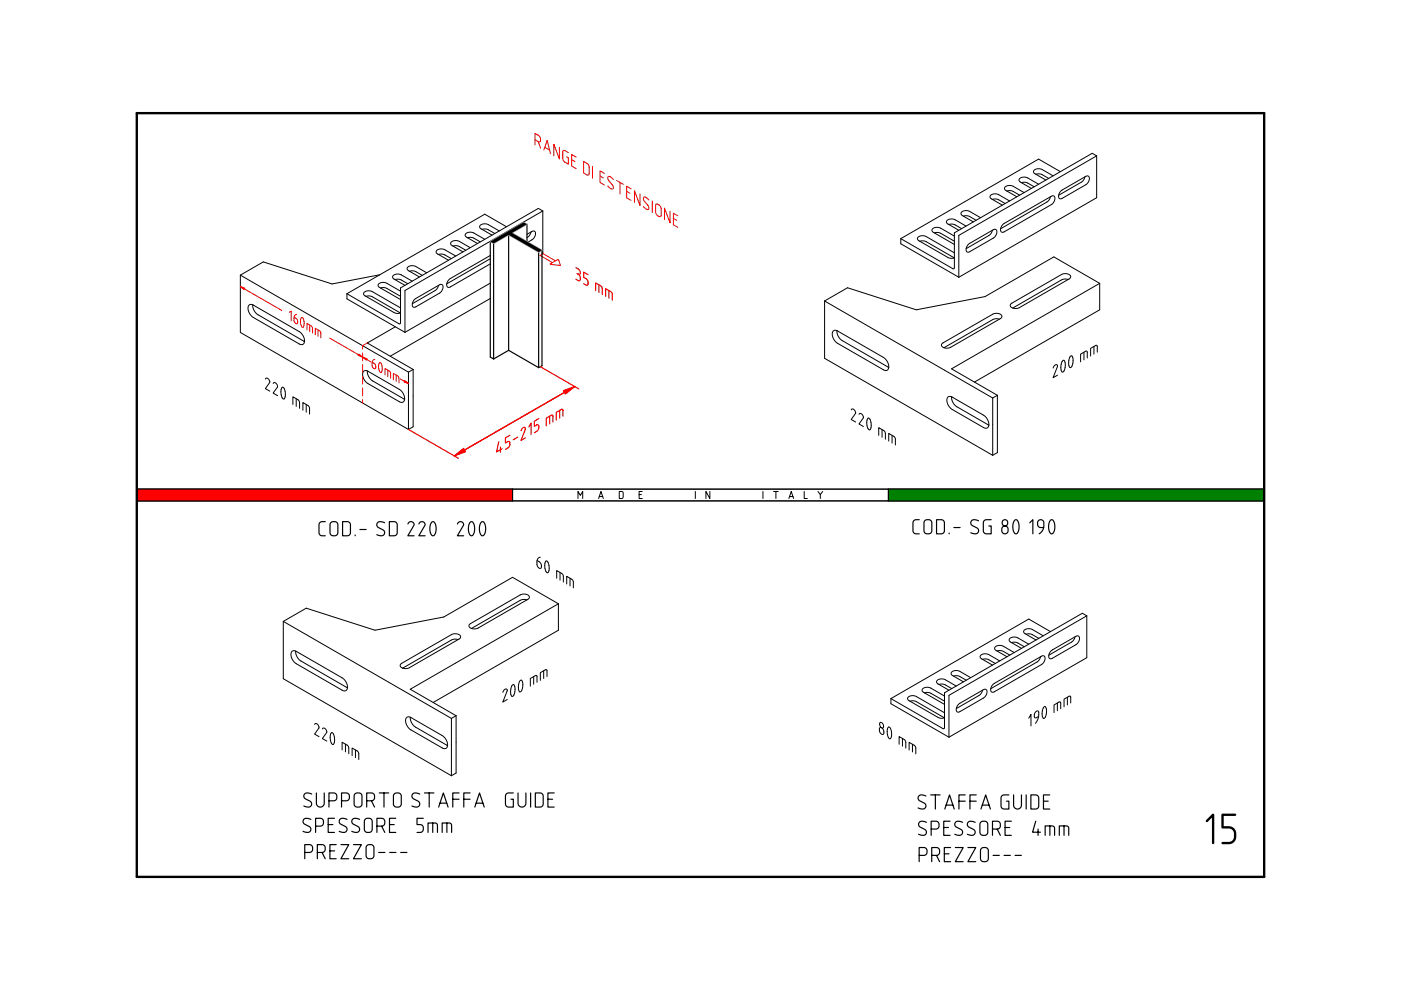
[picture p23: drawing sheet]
<svg xmlns="http://www.w3.org/2000/svg" width="297mm" height="210mm" viewBox="0 0 297 210" stroke-linecap="round" stroke-linejoin="round" font-family="sans-serif">
<g fill="none" stroke="#000" stroke-width=".21">
<path d="M216.6 38.7h1.1l1.6 .9M219.6 37l1.1-.1 1.6 .9M220.2 39.1l-2.6-1.5h-.8l-.7 .3-.1 .3 .2 .3 2.5 1.4M223.3 37.3l-2.6-1.5h-.8l-.7 .3-.1 .4 .2 .3 2.4 1.4M224.8 36.4l-4.6-2.7-29.2 16.9M230 37.5l-.2 .6-.5 .5-4.8 2.8M232.5 33l-.9-.5-29.3 16.9v7.4l-.1 .2-11.2-6.4M232.5 33v8.9l-29.2 16.9M232.5 33l-29.2 16.9v8.9M80.5 58.3l-10.1 1.9-14.6-4.7-4.8 2.8v12.2l35.6 20.6M83.7 59.3h1.2l1.6 .9M86.8 57.5h1.1l1.6 .9"/>
<path d="M87.4 59.6l-2.6-1.4-.8-.1-.7 .4-.1 .3 .2 .3 2.5 1.4M90.5 57.8l-2.6-1.4h-.8l-.7 .3-.1 .3 .2 .3 2.4 1.4M93 54l1.1-.1 1.6 .9M96.1 52.2h1.1l1.6 .9M96.6 54.3l-2.6-1.5h-.8l-.6 .3-.1 .4 .2 .3 2.4 1.4M99.1 50.4h1.1l1.6 .9M99.7 52.5l-2.6-1.4-.8-.1-.7 .4-.1 .3 .2 .3 2.5 1.4M102.2 48.6h1.1l1.6 .9M102.8 50.7l-2.6-1.4h-.8l-.7 .3-.1 .3 .2 .3 2.4 1.4M104 54.2l-8.6 4.9-.6 .8v.8l.2 .2h.4l8.6-5M104 54.9l-9.3 5.3M105.9 49l-2.6-1.5h-.9l-.6 .3-.1 .3 .2 .3 2.4 1.5"/>
<path d="M107.4 48.1l-4.6-2.7-29.2 16.9M111.7 49.7l1.3-.7h.4l.1 .4v.5l-.3 .6-1.3 .8M112.6 49.2l-.3 .7-.6 .5M115.1 44.7l-1-.5-29.2 16.8v7.5l-.1 .2-11.2-6.4M115.1 44.7v8.9l-.2 .1M115.1 44.7l-29.2 16.9v8.9M191 50.6v1.1l12.3 7.1M195 51.2l.7-.1 .6 .1 6 3.5M198.1 49.4h1.2l3 1.7M201.2 47.6h1.1l1.6 .9M202.3 53.6l-6.1-3.5-1-.1-.7 .5v.3l.3 .2 6.2 3.6 .6 .2 .7-.1M202.3 50.1l-3.1-1.8h-1l-.6 .4 .2 .5 4.5 2.6"/>
<path d="M204.2 45.8h1.2l1.6 .9M204.8 47.9l-2.6-1.4h-.8l-.6 .3-.1 .3 .2 .3 2.4 1.4M205.3 51.8l5.3-3.1 .4-.1 .3 .2v.8l-.6 .8-5.5 3.1-.3-.2-.1-.5zM207.9 46.2l-2.6-1.5h-.8l-.7 .3-.1 .3 .2 .3 2.5 1.4M210.4 48.8l-.2 .6-.5 .5-4.9 2.8M210.4 42.3h1.1l1.6 .9M212.6 47.6l10.3-6 .4-.1 .3 .2v.9l-.6 .7-10.5 6-.3-.2-.1-.5zM213.5 40.5h1.1l1.6 .9M214.1 42.6l-2.6-1.4-.9-.1-.6 .4-.1 .3 .2 .3 2.4 1.4M217.1 40.8l-2.6-1.4h-.8l-.6 .3-.1 .3 .2 .3 2.4 1.4M222.7 41.7l-.3 .7-.4 .4-9.8 5.7M224.9 40.5l5.4-3.1 .3-.1 .3 .2v.8l-.6 .8-5.5 3.1-.3-.2-.1-.5z"/>
<path d="M226.5 59.3l-.7-.1-.7 .1-10.4 6M52.8 64.7l.4-.2 .5 .2 9.8 5.7 .6 .5 .3 .7 .2 .7-.2 .5-.4 .3-.5-.1-9.9-5.8-.6-.5-.3-.8-.1-.7zM53.6 64.6l.2 1.1 .8 .9 10 5.8M73.6 62.3v1.1l12.3 7.1M77.1 78.7l.4-.1 .5 .1 6.8 4 .5 .5 .4 .7 .1 .7-.2 .5-.4 .2-.5-.1-6.9-4-.5-.5-.3-.8-.1-.7zM77.6 62.8l.6-.1 .7 .2 6 3.5-.7 .1-.6-.2-6.5-3.9v-.3l.4-.3 1.2-.1 6.2 3.6M77.9 78.6l.2 1.1 .7 .9 7 4.1M80.7 61.1h1.2l3 1.7M83.8 69.3l-5.9 3.4 9.7 5.6M84.9 61.7l-3.2-1.8h-.9l-.6 .5 .2 .5 4.5 2.6M87.6 78.3l-1 .6v12.2M87.6 78.3v12.2l-1 .6"/>
<path d="M87.9 63.5l5.3-3.1 .4-.1 .3 .2-.1 .8-.5 .8-5.5 3.1-.3-.2-.1-.5zM93 60.5l-.3 .6-.4 .5-4.9 2.8M104 60l-18.1 10.5M104 63.3l-21.3 12.2M174.8 63.8l35.7 20.6M174.8 63.8v12.2l35.7 20.5M176.7 70.2l.3-.2 .5 .1 9.9 5.8 .5 .5 .4 .7 .1 .7-.1 .5-.4 .2-.5-.1-9.9-5.7-.6-.6-.4-.7v-.7zM177.4 70.1l.3 1.1 .7 .9 10 5.8M199.8 72.8l10.8-6.2 1-.1 .8 .4v.4l-.3 .2-10.6 6.2-.8 .1-.7-.1-.4-.4zM200.1 73.7h.1M211.9 67.7l-.7-.1-.7 .1-10.4 6M214.3 64.4l10.8-6.2 1.1-.2 .8 .5v.3l-.3 .3-10.6 6.2-.8 .1-.7-.1-.4-.4z"/>
<path d="M223.3 78l.4-.6h.4l.1 .3-.9 2.4 .9-.6M225.3 76.5l.2-.1 .2 .2 .2 .8-.2 1.1-.4 .4-.3-.3-.1-.7 .1-.8zM227 75.5l.2-.1 .2 .2 .1 .9-.2 1-.4 .4-.2-.3-.1-.7 .1-.8zM229.8 74.7v1.6M230.5 75.9v-1.3l-.2-.2-1.2 .7v1.6M231.9 73.5v1.6M232.6 74.7v-1.3l-.2-.2-1.2 .7v1.6M233.2 60.1l-9.8-5.6-14.5 8.4-14.6 2.8-14.6-4.7-4.9 2.8M233.2 60.1l-31.5 18.1 9.8 5.6M233.2 60.1v5.6l-26.6 15.3M56.3 80.4l.2-.2h.3l.4 .8-.9 1.4 .9 .5M57.9 81.3l.2-.2 .3 .1 .5 .7-1 1.4 1 .6"/>
<path d="M59.8 82.1l.4 .2 .3 .9-.1 1-.2 .4-.4-.2-.2-.9v-.8zM62.1 85.8v-1.7l1.3 .9 .1 1.6M62.8 84.5v1.7M64.2 87v-1.6l1.3 .8 .1 1.6M64.9 85.8v1.6M180.5 86.9l.2-.2 .3 .1 .4 .7-.9 1.4 .9 .6M182.1 87.9l.2-.2h.3l.5 .8-1 1.4 1 .5M184 88.7l.4 .1 .3 .9v1l-.3 .5-.3-.3-.3-.8v-.9zM186.3 92.3v-1.6l1.3 .9 .1 1.5M187 91.1v1.6M188.4 93.5v-1.6l1.3 .9 .1 1.5M189.1 92.3v1.6"/>
<path d="M201 84.2l.4-.2 .4 .2 6.9 3.9 .5 .6 .4 .7 .1 .7-.2 .5-.4 .2-.5-.1-6.9-4-.5-.6-.4-.7v-.7zM201.8 84.1l.2 1.1 .7 .9 7 4M210.5 84.4v12.1M211.5 83.8v12.2l-1 .5M211.5 83.8l-1 .6M108.7 103.7h79.7v2.5h-79.7zM122.5 105.7v-1.5l.5 .8 .5-.8v1.5M126.9 105.7l.5-1.5 .5 1.5M127.1 105.3h.7M131.3 104.2h.6l.2 .2v1l-.2 .3h-.6zM135.5 104.9h.5M136.2 104.2h-.7v1.5h.7"/>
<path d="M147.4 104.2v1.5M150.5 104.2v1.5l-.8-1.5v1.5M161.8 104.2v1.5M164 104.2h1M164.5 104.2v1.5M167.3 105.7l.5-1.5 .5 1.5M167.4 105.3h.7M170.5 104.2v1.5h.7M173.4 104.2l.5 .7v.8M174.4 104.2l-.5 .7M60.1 131.8l35.6 20.5M60.1 131.8v12.1l35.6 20.6"/>
<path d="M61.9 138.1l.4-.1 .5 .1 9.9 5.7 .5 .5 .3 .7 .2 .7-.2 .5-.4 .3-.5-.1-9.9-5.7-.6-.6-.3-.7-.1-.8zM62.7 138l.2 1.1 .8 1 10 5.7M97.1 135.6l-.7-.1-.7 .2-10.3 6M99.6 132.4l10.8-6.3 1-.1 .8 .4v.4l-.3 .3-10.6 6.1-.8 .1-.7-.1-.4-.4zM111.7 127.2l-.7-.1-.7 .2-10.3 5.9M118.4 128l-9.7-5.6-14.6 8.4-14.6 2.8-14.6-4.7-4.8 2.9M118.4 128l-31.4 18.1 9.7 5.6M118.4 128v5.6l-26.6 15.3M208.3 139.8h1.1l1.6 .9M211.4 138h1.1l1.6 .9M214.5 136.2h1.1l1.6 .9M215 138.4l-2.5-1.5h-.9l-.6 .3-.1 .3 .2 .3 2.4 1.4"/>
<path d="M217.5 134.5h1.2l1.5 .8M218.1 136.6l-2.6-1.5h-.8l-.6 .3-.1 .4 .1 .3 2.5 1.4M220.6 139.2l-.2 .7-.5 .4-9.8 5.7M221.2 134.8l-2.6-1.4-.9-.1-.6 .3-.1 .4 .2 .3 2.5 1.4M222.7 133.9l-4.6-2.6-29.2 16.8M222.9 138l5.3-3.1 .4-.1 .2 .2v.8l-.6 .8-5.5 3.1-.3-.2-.1-.5zM227.9 135l-.2 .6-.5 .5-4.8 2.8M230.4 130.6l-.9-.6-29.2 16.9v7.4l-.2 .2-11.2-6.4M230.4 130.6v8.8l-29.2 16.9M230.4 130.6l-29.2 16.8v8.9M66.7 153.6l.2-.2 .3 .1 .4 .7-.9 1.4 .9 .6M68.4 154.6l.1-.2h.4l.4 .8-.9 1.4 .9 .5"/>
<path d="M70.3 155.4l.3 .1 .3 .9v1l-.3 .4-.3-.2-.3-.8v-.9zM72.5 159v-1.6l1.3 .8 .1 1.6M73.2 157.8v1.6M75.4 159v1.6M85 140.8l10.8-6.3 1.1-.1 .7 .4v.4l-.3 .3-10.6 6.1-.7 .2-.8-.2-.3-.4zM85.4 141.7h.1M86.2 152.1l.4-.1 .5 .1 6.8 4 .5 .5 .4 .7 .1 .7-.2 .5-.4 .2-.5-.1-6.8-4-.6-.5-.3-.8-.1-.7zM87 152.1l.2 1 .7 1 7 4M95.7 152.3v12.2M96.7 151.7v12.2l-1 .6M96.7 151.7l-1 .6M106.6 146.8l.4-.6h.5v.3l-.9 2.4 .9-.6"/>
<path d="M108.6 145.2l.3-.1 .1 .2 .2 .9-.2 1-.4 .5-.3-.4v-.7l.1-.8zM110.3 144.3l.2-.1 .2 .2 .1 .8-.1 1.1-.4 .4-.3-.3-.1-.7 .1-.8zM113.1 143.4v1.7M113.9 144.7l-.1-1.3-.2-.2-1.2 .7v1.6M115.3 142.2v1.7M116 143.4v-1.2l-.3-.2-1.1 .6v1.7M186.5 154.3h.4l.4 .4 .1 .7-.2 .3-.3-.1-.3-.3zM186.6 153.2h.3l.3 .3 .1 .6-.1 .2h-.3l-.3-.3zM188.4 154.2l.3 .1 .3 .9v1l-.3 .4-.3-.2-.3-.8v-.9zM188.9 148.1v1.1l12.3 7.1M190.6 157.8v-1.6l1.3 .8 .1 1.6M191.3 156.6v1.6"/>
<path d="M192.8 159v-1.6l1.3 .9 .1 1.5M192.9 148.7l.7-.1 .6 .1 6.1 3.5M193.5 157.8v1.6M196 146.9h1.2l3.1 1.8M199.1 145.1h1.1l1.6 .9M200.3 151.1l-6.2-3.5-1-.1-.7 .5 .1 .3 .2 .2 6.2 3.6 .7 .2 .7-.1M200.3 147.6l-3.2-1.8h-1l-.6 .4 .3 .6 4.5 2.6M202.2 143.3h1.1l1.6 .9M202.7 145.5l-2.6-1.5h-.8l-.6 .3-.1 .3 .2 .3 2.4 1.4M203.2 149.3l5.4-3.1 .3-.1 .3 .3v.7l-.6 .8-5.5 3.1-.3-.2-.1-.4zM205.8 143.7l-2.6-1.5h-.8l-.6 .3-.2 .3 .2 .4 2.5 1.4M208.3 146.3l-.2 .7-.5 .4-4.8 2.8"/>
<path d="M210.5 145.1l10.3-6 .4-.1 .3 .2v.9l-.6 .8-10.5 5.9-.3-.2-.1-.5zM212 140.1l-2.6-1.4h-.9l-.6 .3-.1 .3 .2 .3 2.4 1.4M218.1 152.3l.5-.8v2.4M220.2 151.9l-.6 .3-.3-.2 .1-.8 .5-.5 .3 .2v.9l-.2 .8-.5 .8M221.3 149.9l.3-.1 .1 .2 .2 .8-.2 1.1-.4 .4-.3-.3-.1-.7 .2-.8zM224.2 149.1v1.6M224.9 150.3v-1.3l-.2-.2-1.2 .7v1.6M226.3 147.8v1.7M227 149.1v-1.3l-.2-.2-1.2 .6v1.7M74.7 160.2v-1.6l1.3 .9 .1 1.5"/>
</g>
<g fill="none" stroke="#000" stroke-width=".25">
<path d="M69 110.6h-.7a.67 .67 0 0 0-.7 .7v1.6a.67 .67 0 0 0 .7 .7h.7M70.2 110.8l.8-.2a.67 .67 0 0 1 .6 .7v1.6a.67 .67 0 0 1-.6 .7h-.4a.67 .67 0 0 1-.6-.7v-1.7zM72.6 110.6h1a.67 .67 0 0 1 .7 .7v1.6a.67 .67 0 0 1-.7 .7h-1zM75.3 113.4v.2M76.3 112.3h1.3M81.6 110.8a1.03 1.03 0 0 0-1.7 .2 .67 .67 0 0 0 .3 .9l1 .4a.67 .67 0 0 1 .3 .9 .67 .67 0 0 1-.8 .4l-.8-.2M82.6 110.6h1a.67 .67 0 0 1 .6 .7v1.6a.67 .67 0 0 1-.6 .7h-1zM86.5 111.1a.65 .65 0 0 1 .8-.5 .65 .65 0 0 1 .5 .8l-1.3 2.2h1.3M88.8 111.1a.65 .65 0 0 1 .8-.5 .65 .65 0 0 1 .5 .8l-1.3 2.2h1.3M91.6 110.7l.2-.1a2.06 2.06 0 0 1 .3 2.8l-.3 .2a2.06 2.06 0 0 1-.3-2.8zM97 111.1a.65 .65 0 0 1 .8-.5 .65 .65 0 0 1 .5 .8l-1.3 2.2h1.3M99.7 110.7l.3-.1a2.06 2.06 0 0 1 .3 2.8l-.3 .2a2.06 2.06 0 0 1-.3-2.8z"/>
<path d="M102.1 110.7l.2-.1a2.06 2.06 0 0 1 .3 2.8l-.3 .2a2.06 2.06 0 0 1-.3-2.8zM194.9 110.2h-.7a.67 .67 0 0 0-.6 .7v1.6a.67 .67 0 0 0 .6 .7h.7M196.1 110.4l.8-.2a.67 .67 0 0 1 .7 .7v1.6a.67 .67 0 0 1-.7 .7h-.3a.67 .67 0 0 1-.7-.7v-1.7zM198.6 110.2h1a.67 .67 0 0 1 .6 .7v1.6a.67 .67 0 0 1-.6 .7h-1zM201.2 113v.2M202.2 111.9h1.4M207.5 110.4a1.03 1.03 0 0 0-1.6 .2 .67 .67 0 0 0 .3 .8l.9 .5a.67 .67 0 0 1 .3 .9 .67 .67 0 0 1-.8 .4l-.8-.3M210.2 110.2h-1a.67 .67 0 0 0-.7 .7v1.6a.67 .67 0 0 0 .7 .7h1v-1.7h-.5M212.6 111.7a.67 .67 0 0 1 .7-.1 .67 .67 0 0 1 .4 .6v.3a.67 .67 0 0 1-.6 .7 .67 .67 0 0 1-.7-.7zM215.1 110.3l.3-.1a2.06 2.06 0 0 1 .3 2.8l-.3 .2a2.06 2.06 0 0 1-.3-2.9zM218.3 110.9l.7-.7v3M221.3 111.9h-.6a.67 .67 0 0 1-.7-.7v-.3a.67 .67 0 0 1 .7-.7 .67 .67 0 0 1 .6 .7l-.2 1.4-.8 .9"/>
<path d="M222.7 110.3l.3-.1a2.06 2.06 0 0 1 .3 2.8l-.3 .2a2.06 2.06 0 0 1-.3-2.9zM65.9 173.7a1.03 1.03 0 0 0-1.6 .2 .67 .67 0 0 0 .3 .9l.9 .4a.67 .67 0 0 1 .4 .9 .67 .67 0 0 1-.8 .4l-.9-.2M66.1 168.4a1.03 1.03 0 0 0-1.6 .1 .67 .67 0 0 0 .3 .9l.9 .5a.67 .67 0 0 1 .3 .8 .67 .67 0 0 1-.8 .4l-.8-.2M66.9 175.2h1a.67 .67 0 0 0 .7-.7v-.3a.67 .67 0 0 0-.7-.7h-1v3M67.1 168.1v2.2a.83 .83 0 0 0 .8 .8 .83 .83 0 0 0 .8-.8v-2.2M69.6 174.8h1M69.7 169.8h1a.67 .67 0 0 0 .7-.7v-.3a.67 .67 0 0 0-.7-.7h-1v3M70.9 173.5h-1.3v3h1.3M71.3 179.1h-1.4v3h1.4M72.3 179.1h1.6l-1.6 3h1.6M72.4 169.8h1a.67 .67 0 0 0 .7-.7v-.3a.67 .67 0 0 0-.7-.7h-1v3M73.6 173.7a1.03 1.03 0 0 0-1.6 .2 .67 .67 0 0 0 .3 .9l.9 .4a.67 .67 0 0 1 .3 .9 .67 .67 0 0 1-.8 .4l-.8-.2"/>
<path d="M74.9 179.1h1.7l-1.7 3h1.7M75.3 168.3l.8-.2a.67 .67 0 0 1 .6 .7v1.7a.67 .67 0 0 1-.6 .6h-.4a.67 .67 0 0 1-.6-.6v-1.8zM76.2 173.7a1.03 1.03 0 0 0-1.6 .2 .67 .67 0 0 0 .3 .9l1 .4a.67 .67 0 0 1 .3 .9 .67 .67 0 0 1-.8 .4l-.8-.2M77.4 173.7l.8-.2a.67 .67 0 0 1 .7 .7v1.6a.67 .67 0 0 1-.7 .7h-.3a.67 .67 0 0 1-.7-.7l.1-1.7zM77.7 169.8h1a.67 .67 0 0 0 .7-.7v-.3a.67 .67 0 0 0-.7-.7h-1v3M77.8 179.3l.8-.2a.67 .67 0 0 1 .7 .6v1.7a.67 .67 0 0 1-.7 .7h-.3a.67 .67 0 0 1-.7-.7v-1.7zM78.7 169.8l.7 1.3M79.9 175.2h1a.67 .67 0 0 0 .7-.7v-.3a.67 .67 0 0 0-.7-.7h-1v3M80.4 168.1h2M80.9 175.2l.7 1.3M81.4 168.1v3M82.6 174.8h1"/>
<path d="M83.6 168.3l.8-.2a.67 .67 0 0 1 .7 .7v1.7a.67 .67 0 0 1-.7 .6h-.3a.67 .67 0 0 1-.7-.6v-1.8zM83.9 173.5h-1.3v3h1.3M89 168.4a1.03 1.03 0 0 0-1.6 .1 .67 .67 0 0 0 .3 .9l.9 .5a.67 .67 0 0 1 .4 .8 .67 .67 0 0 1-.8 .4l-.9-.2M89.7 173.5h-1.3v1.3h.7a.67 .67 0 0 1 .6 .7v.3a.67 .67 0 0 1-.6 .7h-.7M90 168.1h2M90.7 176.5v-2h1.6l.3 .1 .1 .3v1.6M91 168.1v3M91.7 174.5v2M93 171.1l1-3 1 3M93.3 170.3h1.4M93.7 176.5v-2h1.6l.3 .1 .1 .3v1.6M94.7 174.5v2"/>
<path d="M96 169.5h1.3M97.3 168.1h-1.3v3M98.3 169.5h1.4M99.7 168.1h-1.4v3M100.7 171.1l1-3 1 3M100.9 170.3h1.5M108.8 168.1h-1a.67 .67 0 0 0-.6 .7v1.7a.67 .67 0 0 0 .6 .6h1v-1.6h-.5M109.8 168.1v2.2a.83 .83 0 0 0 .9 .8 .83 .83 0 0 0 .8-.8v-2.2M112.5 168.1v3M113.5 168.1h1a.67 .67 0 0 1 .7 .7v1.7a.67 .67 0 0 1-.7 .6h-1zM116.2 169.5h1M117.5 168.1h-1.3v3h1.3"/>
<path d="M196.3 168.8a1.03 1.03 0 0 0-1.6 .1 .67 .67 0 0 0 .3 .9l1 .5a.67 .67 0 0 1 .3 .8 .67 .67 0 0 1-.8 .4l-.9-.2M196.4 174.4a1.03 1.03 0 0 0-1.6 .1 .67 .67 0 0 0 .3 .9l1 .5a.67 .67 0 0 1 .3 .8 .67 .67 0 0 1-.8 .4l-.8-.2M197.3 168.5h2M197.4 175.8h1a.67 .67 0 0 0 .7-.7v-.3a.67 .67 0 0 0-.7-.7h-1v3M198.3 168.5v3M200.1 175.4h1M200.3 171.5l1-3 1 3M200.6 170.7h1.4M201.4 174.1h-1.3v3h1.3M201.5 179.7h-1.3v3h1.3M202.5 179.7h1.7l-1.7 3h1.7M203.3 169.9h1.3"/>
<path d="M204.1 174.4a1.03 1.03 0 0 0-1.6 .1 .67 .67 0 0 0 .3 .9l.9 .5a.67 .67 0 0 1 .3 .8 .67 .67 0 0 1-.7 .4l-.9-.2M204.6 168.5h-1.3v3M205.2 179.7h1.7l-1.7 3h1.7M205.6 169.9h1.4M206.8 174.4a1.03 1.03 0 0 0-1.7 .1 .67 .67 0 0 0 .4 .9l.9 .5a.67 .67 0 0 1 .3 .8 .67 .67 0 0 1-.8 .4l-.8-.2M207 168.5h-1.4v3M208 174.3l.8-.2a.67 .67 0 0 1 .6 .7v1.6a.67 .67 0 0 1-.6 .7h-.4a.67 .67 0 0 1-.6-.7v-1.7zM208 171.5l1-3 1 3M208.1 179.9l.8-.2a.67 .67 0 0 1 .6 .7v1.6a.67 .67 0 0 1-.6 .7h-.4a.67 .67 0 0 1-.6-.7v-1.7zM208.3 170.7h1.4M210.4 175.8h1a.67 .67 0 0 0 .7-.7v-.3a.67 .67 0 0 0-.7-.7h-1v3M211.4 175.8l.7 1.3"/>
<path d="M213.1 175.4h1M213.9 168.5h-1a.67 .67 0 0 0-.7 .7v1.7a.67 .67 0 0 0 .7 .6h1v-1.6h-.5M214.4 174.1h-1.3v3h1.3M214.9 168.5v2.2a.83 .83 0 0 0 .8 .8 .83 .83 0 0 0 .9-.8v-2.2M217.6 168.5v3M218.6 168.5h1a.67 .67 0 0 1 .6 .7v1.7a.67 .67 0 0 1-.6 .6h-1zM219.6 174.1l-.7 2.3h1.7M220.1 175.8v1.3M221.2 169.9h1M221.6 177.1v-2h1.5l.3 .2 .2 .3v1.5M222.6 168.5h-1.4v3h1.4M222.6 175.1v2"/>
<path d="M224.6 177.1v-2h1.5l.3 .2 .2 .3v1.5M225.6 175.1v2M64.6 180.7h1a.67 .67 0 0 0 .7-.6v-.4a.67 .67 0 0 0-.7-.6h-1v3M67.3 180.7h1a.67 .67 0 0 0 .6-.6v-.4a.67 .67 0 0 0-.6-.6h-1v3M68.3 180.7l.6 1.4M69.9 180.4h1M80.3 180.7h1.3M82.6 180.7h1.3M84.9 180.7h1.4M194.9 181.4h1a.67 .67 0 0 0 .6-.7v-.3a.67 .67 0 0 0-.6-.7h-1v3M197.5 181.4h1a.67 .67 0 0 0 .7-.7v-.3a.67 .67 0 0 0-.7-.7h-1v3M198.5 181.4l.7 1.3"/>
<path d="M200.2 181h1M210.5 181.4h1.4M212.9 181.4h1.3M215.2 181.4h1.3"/>
<circle cx="213.1" cy="110.8" r=".64"/>
</g>
<path d="M29 24h239M29 185.9h239" fill="none" stroke="#000" stroke-width=".5"/>
<path d="M29 106.2h79.7M29 103.7h79.7M188.4 103.7h79.6v2.5h-79.6" fill="none" stroke="#000" stroke-width=".3"/>
<path d="M188.4 103.7h79.6v2.5h-79.6z" fill-rule="evenodd" fill="#008000"/>
<path d="M29 103.7v2.5" fill="none" stroke="#000" stroke-width=".3"/>
<path d="M29 103.7h79.7v2.5h-79.7z" fill-rule="evenodd" fill="#f00"/>
<path d="M29 24v161.9M268 24v161.9" fill="none" stroke="#000" stroke-width=".5"/>
<path d="M51 58.3l35.6 20.6M29 106.2h239M29 103.7h239M108.7 103.7v2.5M188.4 103.7v2.5" fill="none" stroke="#000" stroke-width=".21"/>
<g fill="none" stroke="#f00" stroke-width=".21">
<path d="M61.3 66.2l.4-.2v2M62.9 66.7l-.5 .3-.1 .9 .3 .6 .4 .1 .1-.2-.1-.6-.7-.6M63.9 67.3l.3 .2 .3 .7-.1 .9-.2 .3-.3-.2-.2-.7v-.7zM65.1 69.9v-1.3l1.1 .7 .1 1.3M65.7 68.9v1.4M66.8 71v-1.4l1.1 .7 .1 1.3M67.4 69.9v1.4M76.9 74.8v1.7M76.9 77.3v1.7M76.9 79.8v1.6M77.9 72.7l-1 .6v.7M79.5 76.2l-.5 .4-.1 .9 .2 .5 .4 .2 .2-.3-.1-.5-.7-.6"/>
<path d="M80.5 76.9l.3 .1 .2 .8v.8l-.2 .4-.3-.2-.2-.7v-.8zM81.6 79.5v-1.4l1.1 .8 .1 1.3M82.2 78.5v1.3M84 79.5v1.4M76.9 82.3v1.6M76.9 84.7v.7M83.4 80.5v-1.3l1.1 .7 .1 1.3"/>
</g>
<path d="M51 60.8l.9 .3-.2 .3z" fill="#f00"/>
<path d="M51 60.8l.9 .3-.2 .3z" fill="#f00" stroke="#f00" stroke-width=".21"/>
<path d="M51 60.8l8.7 5" fill="none" stroke="#f00" stroke-width=".21"/>
<path d="M76.1 75.1l.8 .6-1-.3z" fill="#f00"/>
<path d="M76.1 75.1l.8 .6-1-.3z" fill="#f00" stroke="#f00" stroke-width=".21"/>
<path d="M69.9 71.7l7 4" fill="none" stroke="#f00" stroke-width=".21"/>
<path d="M85.8 80.7l.8 .6-.9-.3z" fill="#f00"/>
<path d="M85.8 80.7l.8 .6-.9-.3z" fill="#f00" stroke="#f00" stroke-width=".21"/>
<path d="M84.8 80.3l1.8 1" fill="none" stroke="#f00" stroke-width=".21"/>
<path d="M76.9 75.7l.9 .4-.1 .3z" fill="#f00"/>
<path d="M76.9 75.7l.9 .4-.1 .3z" fill="#f00" stroke="#f00" stroke-width=".21"/>
<g fill="none" stroke="#f00" stroke-width=".21">
<path d="M113.4 29.6l.7 .4M114.1 30l.3 .1 .2-.1-.1-.8-.3-.5-.8-.4v2.4M114.1 30l.5 1.4M115.3 31.8l.7-2 .7 2.8M115.5 31.2l1 .6M118.6 31.3v2.4l-1.2-3.1v2.4M120.5 32.4l-.9-.5-.3 .2 .1 1.8 .3 .4 .8 .5v-1.4l-.4-.2M121.2 33.9l.7 .4M122.1 33.3l-.9-.5v2.4l.9 .6M123.7 34.2l.8 .5 .4 .5v1.6l-.2 .3-1-.4zM125.6 35.3v2.5M127.2 37.3l.7 .4"/>
<path d="M128.2 36.8l-1-.6v2.5l1 .5M130 38.1l-.7-.7-.4 .1v.6l1 1.2 .1 .7-.4 .1-.7-.7M130.7 38.3l1.5 .8M131.5 38.7v2.4M116.7 55.9l1.5-.9 .3 .2 .3 1.1zM117.8 55.3l-2.7-1.5-.6 .4 2.6 1.5M132.9 40.6l.7 .4M133.8 40l-.9-.5v2.4l.9 .6M135.7 41.1v2.5l-1.2-3.2v2.5M137.6 42.4l-.7-.6h-.4v.6l.9 1.3 .1 .6-.3 .1-.8-.6M138.3 42.6v2.5M139.1 43.3l.2-.1 .4 .3 .4 .5 .1 1.7-.2 .2-.6-.2-.4-.5z"/>
<path d="M142.1 44.8v2.4l-1.2-3.1v2.5M142.8 46.3l.7 .4M143.7 45.8l-.9-.6v2.5l.9 .5M76.9 75.7l1.8 1"/>
</g>
<path d="M122.1 56.7l.6 .4 .3 .5v.5h-.4M122.3 58l.3 .1M122.6 58.1l.4 .5v.8l-.3 .1-.6-.3M124.7 58.2l-.9-.5v1.1l.6 .4 .3 .7v.4l-.2 .2-.7-.4M114.6 77.7l8.1 4.7M126.3 61.6v-1.6l1.3 .9 .1 1.5M127 60.4v1.6M128.4 62.8v-1.6l1.3 .9 .1 1.5M129.1 61.6v1.6M86.6 91.1l10.6 6.1" fill="none" stroke="#f00" stroke-width=".25"/>
<path d="M104 51.2v24.5l.7 .4M104.7 51.6v24.5M107.8 49.8h.1M107.8 49.8v24.5M108.5 49.4h.1M111.7 47.5v3.7M114.2 53.5v24.4M114.9 53.1v24.4l-.7 .4M107.8 74.3l-3.1 1.8M107.8 74.3l6.4 3.6" fill="none" stroke="#000" stroke-width=".25"/>
<path d="M104 51.2l7-4.1 .7 .4-3.2 1.9 6.4 3.7-.7 .4-6.4-3.7-3.1 1.8z" fill="none" stroke="#a0a0a4" stroke-width=".25"/>
<path d="M104 51.2l7-4.1 .7 .4-3.2 1.9 6.4 3.7-.7 .4-6.4-3.7-3.1 1.8z" fill-rule="evenodd" fill="#000"/>
<path d="M119.5 82.8l2.3-.9-1.9 1.7z" fill="#f00"/>
<path d="M119.5 82.8l2.3-.9-1.9 1.7z" fill="#f00" stroke="#f00" stroke-width=".25"/>
<path d="M121.8 81.9l-25.5 14.8" fill="none" stroke="#f00" stroke-width=".25"/>
<path d="M96.3 96.7l2-1.6 .4 .7z" fill="#f00"/>
<path d="M96.3 96.7l2-1.6 .4 .7z" fill="#f00" stroke="#f00" stroke-width=".25"/>
<path d="M105.8 93.7l-.5 2.1 1.2-.7M106.1 94.8v1.1M108.1 92.3l-.9 .5v1.1l.6-.3 .3 .3-.2 .8-.7 .6M109.8 92.7l-1 .5M110.5 91.3l.4-.6h.4l.1 .3-.9 2.4 .9-.6M112.1 90.5l.5-.8v2.5M114.2 88.8l-.9 .5v1.1l.7-.3 .2 .3-.2 .8-.7 .5M116.5 88.2v1.7M117.2 89.5v-1.3l-.2-.2-1.2 .7v1.6M118.7 87v1.7M119.4 88.2v-1.2l-.3-.2-1.2 .6v1.7M119.7 83.2l-23.4 13.5" fill="none" stroke="#f00" stroke-width=".25"/>
<path d="M114.6 118.1l-.6 .5-.2 1.1 .3 .6 .5 .2 .2-.3-.1-.6-.8-.8M115.8 119l.3 .1 .3 .9v1l-.3 .4-.3-.2-.3-.8v-.9zM118 122.6v-1.6l1.3 .8 .1 1.6M118.7 121.4v1.6M120.2 123.8v-1.6l1.3 .9 .1 1.5M120.9 122.6v1.6" fill="none" stroke="#000" stroke-width=".21"/>
<path d="M255.9 174.1l1.3-1.3v5.9M261.9 172.8h-2.7v2.6h1.3a1.33 1.33 0 0 1 1.4 1.4v.6a1.33 1.33 0 0 1-1.4 1.3h-1.3" fill="none" stroke="#000" stroke-width=".5"/>
</svg>
